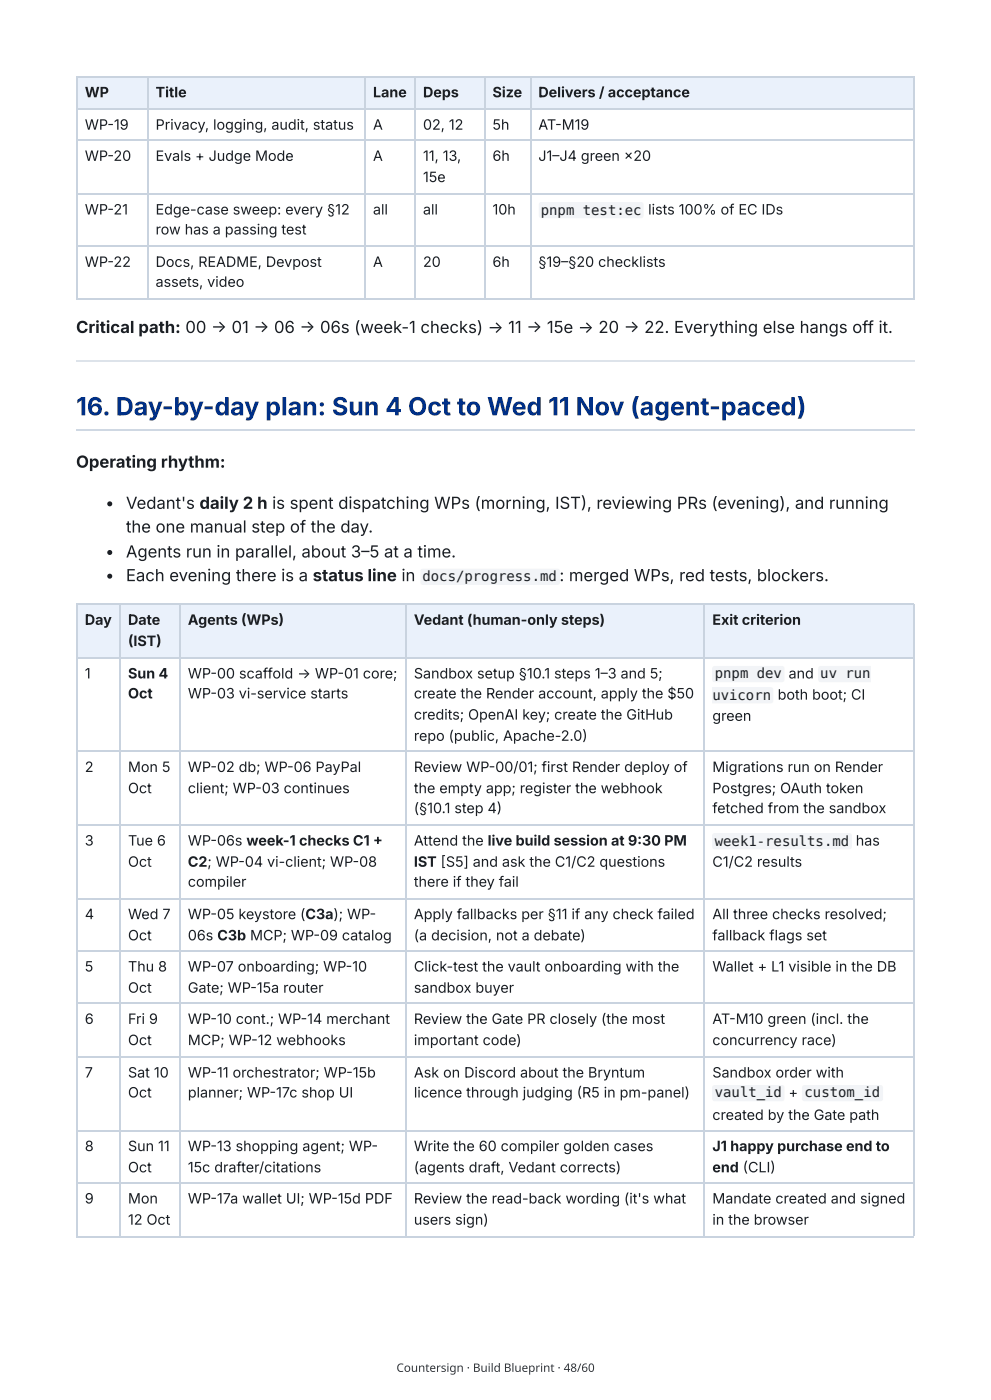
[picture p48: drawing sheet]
<svg xmlns="http://www.w3.org/2000/svg" width="210mm" height="297mm" viewBox="0 0 210 297" stroke-linecap="round" stroke-linejoin="round" font-family="sans-serif">
<defs><g id="words">
<text font-size="5.3" fill="#003087" x="16.1" y="88.1">16. Day-by-day plan: Sun 4 Oct to Wed 11 Nov (agent-paced)</text>
<g font-size="3.5" fill="#1b1f24">
<text x="16.1" y="70.6">Critical path: 00 → 01 → 06 → 06s (week-1 checks) → 11 → 15e → 20 → 22. Everything else hangs off it.</text>
<text x="16.1" y="99.2">Operating rhythm:</text>
<text x="26.7" y="107.9">Vedant's daily 2 h is spent dispatching WPs (morning, IST), reviewing PRs (evening), and running</text>
<text x="26.7" y="113">the one manual step of the day.</text>
<text x="26.7" y="118.3">Agents run in parallel, about 3–5 at a time.</text>
<text x="26.7" y="123.3">Each evening there is a status line in</text>
<text x="118.7" y="123.3">:</text>
<text x="120.7" y="123.3">merged WPs, red tests, blockers.</text>
</g>
<g font-size="3" fill="#1b1f24">
<text x="18" y="20.6">WP</text>
<text x="33" y="20.6">Title</text>
<text x="79.1" y="20.6">Lane</text>
<text x="89.7" y="20.6">Deps</text>
<text x="104.5" y="20.6">Size</text>
<text x="114.2" y="20.6">Delivers / acceptance</text>
<text x="18" y="27.5">WP-19</text>
<text x="33" y="27.5">Privacy, logging, audit, status</text>
<text x="79.1" y="27.5">A</text>
<text x="89.7" y="27.5">02, 12</text>
<text x="104.5" y="27.5">5h</text>
<text x="114.2" y="27.5">AT-M19</text>
<text x="18" y="34.1">WP-20</text>
<text x="33" y="34.1">Evals + Judge Mode</text>
<text x="79.1" y="34.1">A</text>
<text x="89.7" y="34.1">11, 13,</text>
<text x="104.5" y="34.1">6h</text>
<text x="114.2" y="34.1">J1–J4 green × 20</text>
<text x="89.7" y="38.6">15e</text>
<text x="18" y="45.5">WP-21</text>
<text x="33" y="45.5">Edge-case sweep: every §12</text>
<text x="79.1" y="45.5">all</text>
<text x="89.7" y="45.5">all</text>
<text x="104.5" y="45.5">10h</text>
<text x="114.7" y="45.5">pnpm test:ec</text>
<text x="137.5" y="45.5">lists 100% of EC IDs</text>
<text x="33" y="49.7">row has a passing test</text>
<text x="18" y="56.6">WP-22</text>
<text x="33" y="56.6">Docs, README, Devpost</text>
<text x="79.1" y="56.6">A</text>
<text x="89.7" y="56.6">20</text>
<text x="104.5" y="56.6">6h</text>
<text x="114.2" y="56.6">§19–§20 checklists</text>
<text x="33" y="60.9">assets, video</text>
<text x="89.6" y="123.3">docs/progress.md</text>
<text x="18" y="132.6">Day</text>
<text x="27.2" y="132.6">Date</text>
<text x="27.2" y="137.1">(IST)</text>
<text x="39.8" y="132.6">Agents (WPs)</text>
<text x="87.8" y="132.6">Vedant (human-only steps)</text>
<text x="151.1" y="132.6">Exit criterion</text>
<text x="18" y="143.9">1</text>
<text x="27.2" y="143.9">Sun 4</text>
<text x="39.8" y="143.9">WP-00 scaffold → WP-01 core;</text>
<text x="87.8" y="143.9">Sandbox setup §10.1 steps 1–3 and 5;</text>
<text x="151.6" y="143.9">pnpm dev</text>
<text x="167.3" y="143.9">and</text>
<text x="174" y="143.9">uv run</text>
<text x="27.2" y="148.2">Oct</text>
<text x="39.8" y="148.2">WP-03 vi-service starts</text>
<text x="87.8" y="148.2">create the Render account, apply the $50</text>
<text x="151.1" y="148.4">uvicorn</text>
<text x="165" y="148.4">both boot; CI</text>
<text x="87.8" y="152.7">credits; OpenAI key; create the GitHub</text>
<text x="151.1" y="152.9">green</text>
<text x="87.8" y="157.2">repo (public, Apache-2.0)</text>
<text x="18" y="163.8">2</text>
<text x="27.2" y="163.8">Mon 5</text>
<text x="39.8" y="163.8">WP-02 db; WP-06 PayPal</text>
<text x="87.8" y="163.8">Review WP-00/01; first Render deploy of</text>
<text x="151.1" y="163.8">Migrations run on Render</text>
<text x="27.2" y="168.3">Oct</text>
<text x="39.8" y="168.3">client; WP-03 continues</text>
<text x="87.8" y="168.3">the empty app; register the webhook</text>
<text x="87.8" y="172.5">(§10.1 step 4)</text>
<text x="151.1" y="168.3">Postgres; OAuth token</text>
<text x="151.1" y="172.5">fetched from the sandbox</text>
<text x="18" y="179.4">3</text>
<text x="27.2" y="179.4">Tue 6</text>
<text x="39.8" y="179.4">WP-06s week-1 checks C1 +</text>
<text x="87.8" y="179.4">Attend the live build session at 9:30 PM</text>
<text x="151.6" y="179.4">week1-results.md</text>
<text x="181.5" y="179.4">has</text>
<text x="27.2" y="183.9">Oct</text>
<text x="39.8" y="183.9">C2; WP-04 vi-client; WP-08</text>
<text x="87.8" y="183.9">IST [S5] and ask the C1/C2 questions</text>
<text x="151.1" y="183.9">C1/C2 results</text>
<text x="39.8" y="188.1">compiler</text>
<text x="87.8" y="188.1">there if they fail</text>
<text x="18" y="195">4</text>
<text x="27.2" y="195">Wed 7</text>
<text x="39.8" y="195">WP-05 keystore (C3a); WP-</text>
<text x="87.8" y="195">Apply fallbacks per §11 if any check failed</text>
<text x="151.1" y="195">All three checks resolved;</text>
<text x="27.2" y="199.5">Oct</text>
<text x="39.8" y="199.5">06s C3b MCP; WP-09 catalog</text>
<text x="87.8" y="199.5">(a decision, not a debate)</text>
<text x="151.1" y="199.5">fallback flags set</text>
<text x="18" y="206.1">5</text>
<text x="27.2" y="206.1">Thu 8</text>
<text x="39.8" y="206.1">WP-07 onboarding; WP-10</text>
<text x="87.8" y="206.1">Click-test the vault onboarding with the</text>
<text x="151.1" y="206.1">Wallet + L1 visible in the DB</text>
<text x="27.2" y="210.6">Oct</text>
<text x="39.8" y="210.6">Gate; WP-15a router</text>
<text x="87.8" y="210.6">sandbox buyer</text>
<text x="18" y="217.2">6</text>
<text x="27.2" y="217.2">Fri 9</text>
<text x="27.2" y="221.7">Oct</text>
<text x="39.8" y="217.2">WP-10 cont.; WP-14 merchant</text>
<text x="39.8" y="221.7">MCP; WP-12 webhooks</text>
<text x="87.8" y="217.2">Review the Gate PR closely (the most</text>
<text x="87.8" y="221.7">important code)</text>
<text x="151.1" y="217.2">AT-M10 green (incl. the</text>
<text x="151.1" y="221.7">concurrency race)</text>
<text x="18" y="228.6">7</text>
<text x="27.2" y="228.6">Sat 10</text>
<text x="27.2" y="232.8">Oct</text>
<text x="39.8" y="228.6">WP-11 orchestrator; WP-15b</text>
<text x="39.8" y="232.8">planner; WP-17c shop UI</text>
<text x="87.8" y="228.6">Ask on Discord about the Bryntum</text>
<text x="87.8" y="232.8">licence through judging (R5 in pm-panel)</text>
<text x="151.1" y="228.6">Sandbox order with</text>
<text x="151.6" y="232.8">vault_id</text>
<text x="167.3" y="232.8">+</text>
<text x="170.7" y="232.8">custom_id</text>
<text x="151.1" y="237.6">created by the Gate path</text>
<text x="18" y="244.2">8</text>
<text x="27.2" y="244.2">Sun 11</text>
<text x="39.8" y="244.2">WP-13 shopping agent; WP-</text>
<text x="87.8" y="244.2">Write the 60 compiler golden cases</text>
<text x="151.1" y="244.2">J1 happy purchase end to</text>
<text x="27.2" y="248.7">Oct</text>
<text x="39.8" y="248.7">15c drafter/citations</text>
<text x="87.8" y="248.7">(agents draft, Vedant corrects)</text>
<text x="151.1" y="248.7">end (CLI)</text>
<text x="18" y="255.3">9</text>
<text x="27.2" y="255.3">Mon</text>
<text x="39.8" y="255.3">WP-17a wallet UI; WP-15d PDF</text>
<text x="87.8" y="255.3">Review the read-back wording (it's what</text>
<text x="151.1" y="255.3">Mandate created and signed</text>
<text x="27.2" y="259.8">12 Oct</text>
<text x="87.8" y="259.8">users sign)</text>
<text x="151.1" y="259.8">in the browser</text>
</g>
<text font-size="2.5" fill="#343434" x="84.1" y="291">Countersign · Build Blueprint · 48/60</text>
</g></defs>
<g fill="#eaf1fb">
<path d="M16.4 16.4h14.8v6.6h-14.8z"/>
<path d="M31.2 16.4h46.3v6.6h-46.3z"/>
<path d="M77.5 16.4h10.6v6.6h-10.6z"/>
<path d="M88.1 16.4h14.6v6.6h-14.6z"/>
<path d="M102.7 16.4h9.7v6.6h-9.7z"/>
<path d="M112.4 16.4h81.5v6.6h-81.5z"/>
</g>
<g fill="none" stroke="#c9d3df" stroke-width=".26">
<path d="M16.1 16.3h177.8M16.3 16.1v47.4M31.4 16.1v47.4M77.4 16.1v47.4M88 16.1v47.4M102.8 16.1v47.4M112.6 16.1v47.4M193.8 16.1v47.4M16.1 23.2h177.8M16.1 29.8h177.8M16.1 41.1h177.8M16.1 52.3h177.8"/>
<path d="M16.1 63.4h177.8"/>
</g>
<path d="M16.1 76.6h177.8" fill="none" stroke="#dde3ea" stroke-width=".26"/>
<path d="M16.1 91.1h177.8" fill="none" stroke="#cfd8e3" stroke-width=".26"/>
<g fill="#eaf1fb">
<path d="M16.4 128.3h9v11.1h-9z"/>
<path d="M25.4 128.3h12.7v11.1h-12.7z"/>
<path d="M38.1 128.3h47.9v11.1h-47.9z"/>
<path d="M86 128.3h63.5v11.1h-63.5z"/>
<path d="M149.5 128.3h44.4v11.1h-44.4z"/>
</g>
<g fill="none" stroke="#c9d3df" stroke-width=".26">
<path d="M16.1 128.2h177.8M16.1 139.6h177.8M16.3 128.1v134.1M25.5 128.1v134.1M38.2 128.1v134.1M86.1 128.1v134.1M149.4 128.1v134.1M193.8 128.1v134.1M16.1 159.4h177.8M16.1 175h177.8M16.1 190.6h177.8M16.1 201.7h177.8"/>
<path d="M16.1 212.9h177.8M16.1 224.2h177.8M16.1 239.8h177.8M16.1 251h177.8M16.1 262.3h177.8"/>
</g>
<path d="M114.5 43l.3-.1h21.3l.4 .4v2.6l-.1 .2-.4 .2h-21.3l-.2-.2-.2-.3v-2.4z" fill="#f2f4f7"/>
<g fill="#1b1f24">
<circle cx="23.3" cy="106.9" r=".53"/>
<circle cx="23.3" cy="117.2" r=".53"/>
<circle cx="23.3" cy="122.2" r=".53"/>
</g>
<g fill="#f2f4f7">
<path d="M89.3 120.8l.4-.2h28.6l.3 .1 .2 .4v2.5l-.2 .3-.3 .2h-28.6l-.4-.2-.1-.2v-2.5z"/>
<path d="M151.2 141.4l.4-.1h14.4l.4 .4v2.6l-.1 .3-.4 .1h-14.4l-.3-.1-.1-.4v-2.4z"/>
<path d="M173.7 141.4l.4-.1h10.6v3.4h-10.7l-.3-.1-.1-.4v-2.4z"/>
<path d="M151 145.8h12.6l.4 .4v2.6l-.1 .3-.4 .1h-12.5z"/>
<path d="M151.2 176.9l.4-.2h28.6l.3 .1 .2 .4v2.5l-.1 .3-.4 .2h-28.6l-.4-.2-.1-.2v-2.5z"/>
<path d="M151.2 230.3l.4-.1h14.4l.4 .4v2.6l-.1 .3-.4 .1h-14.4l-.3-.1-.1-.4v-2.4z"/>
<path d="M170.3 230.3l.4-.1h16.2l.4 .4v2.6l-.1 .3-.4 .1h-16.2l-.3-.1-.2-.4v-2.4z"/>
</g>
<use href="#words"/>
</svg>
